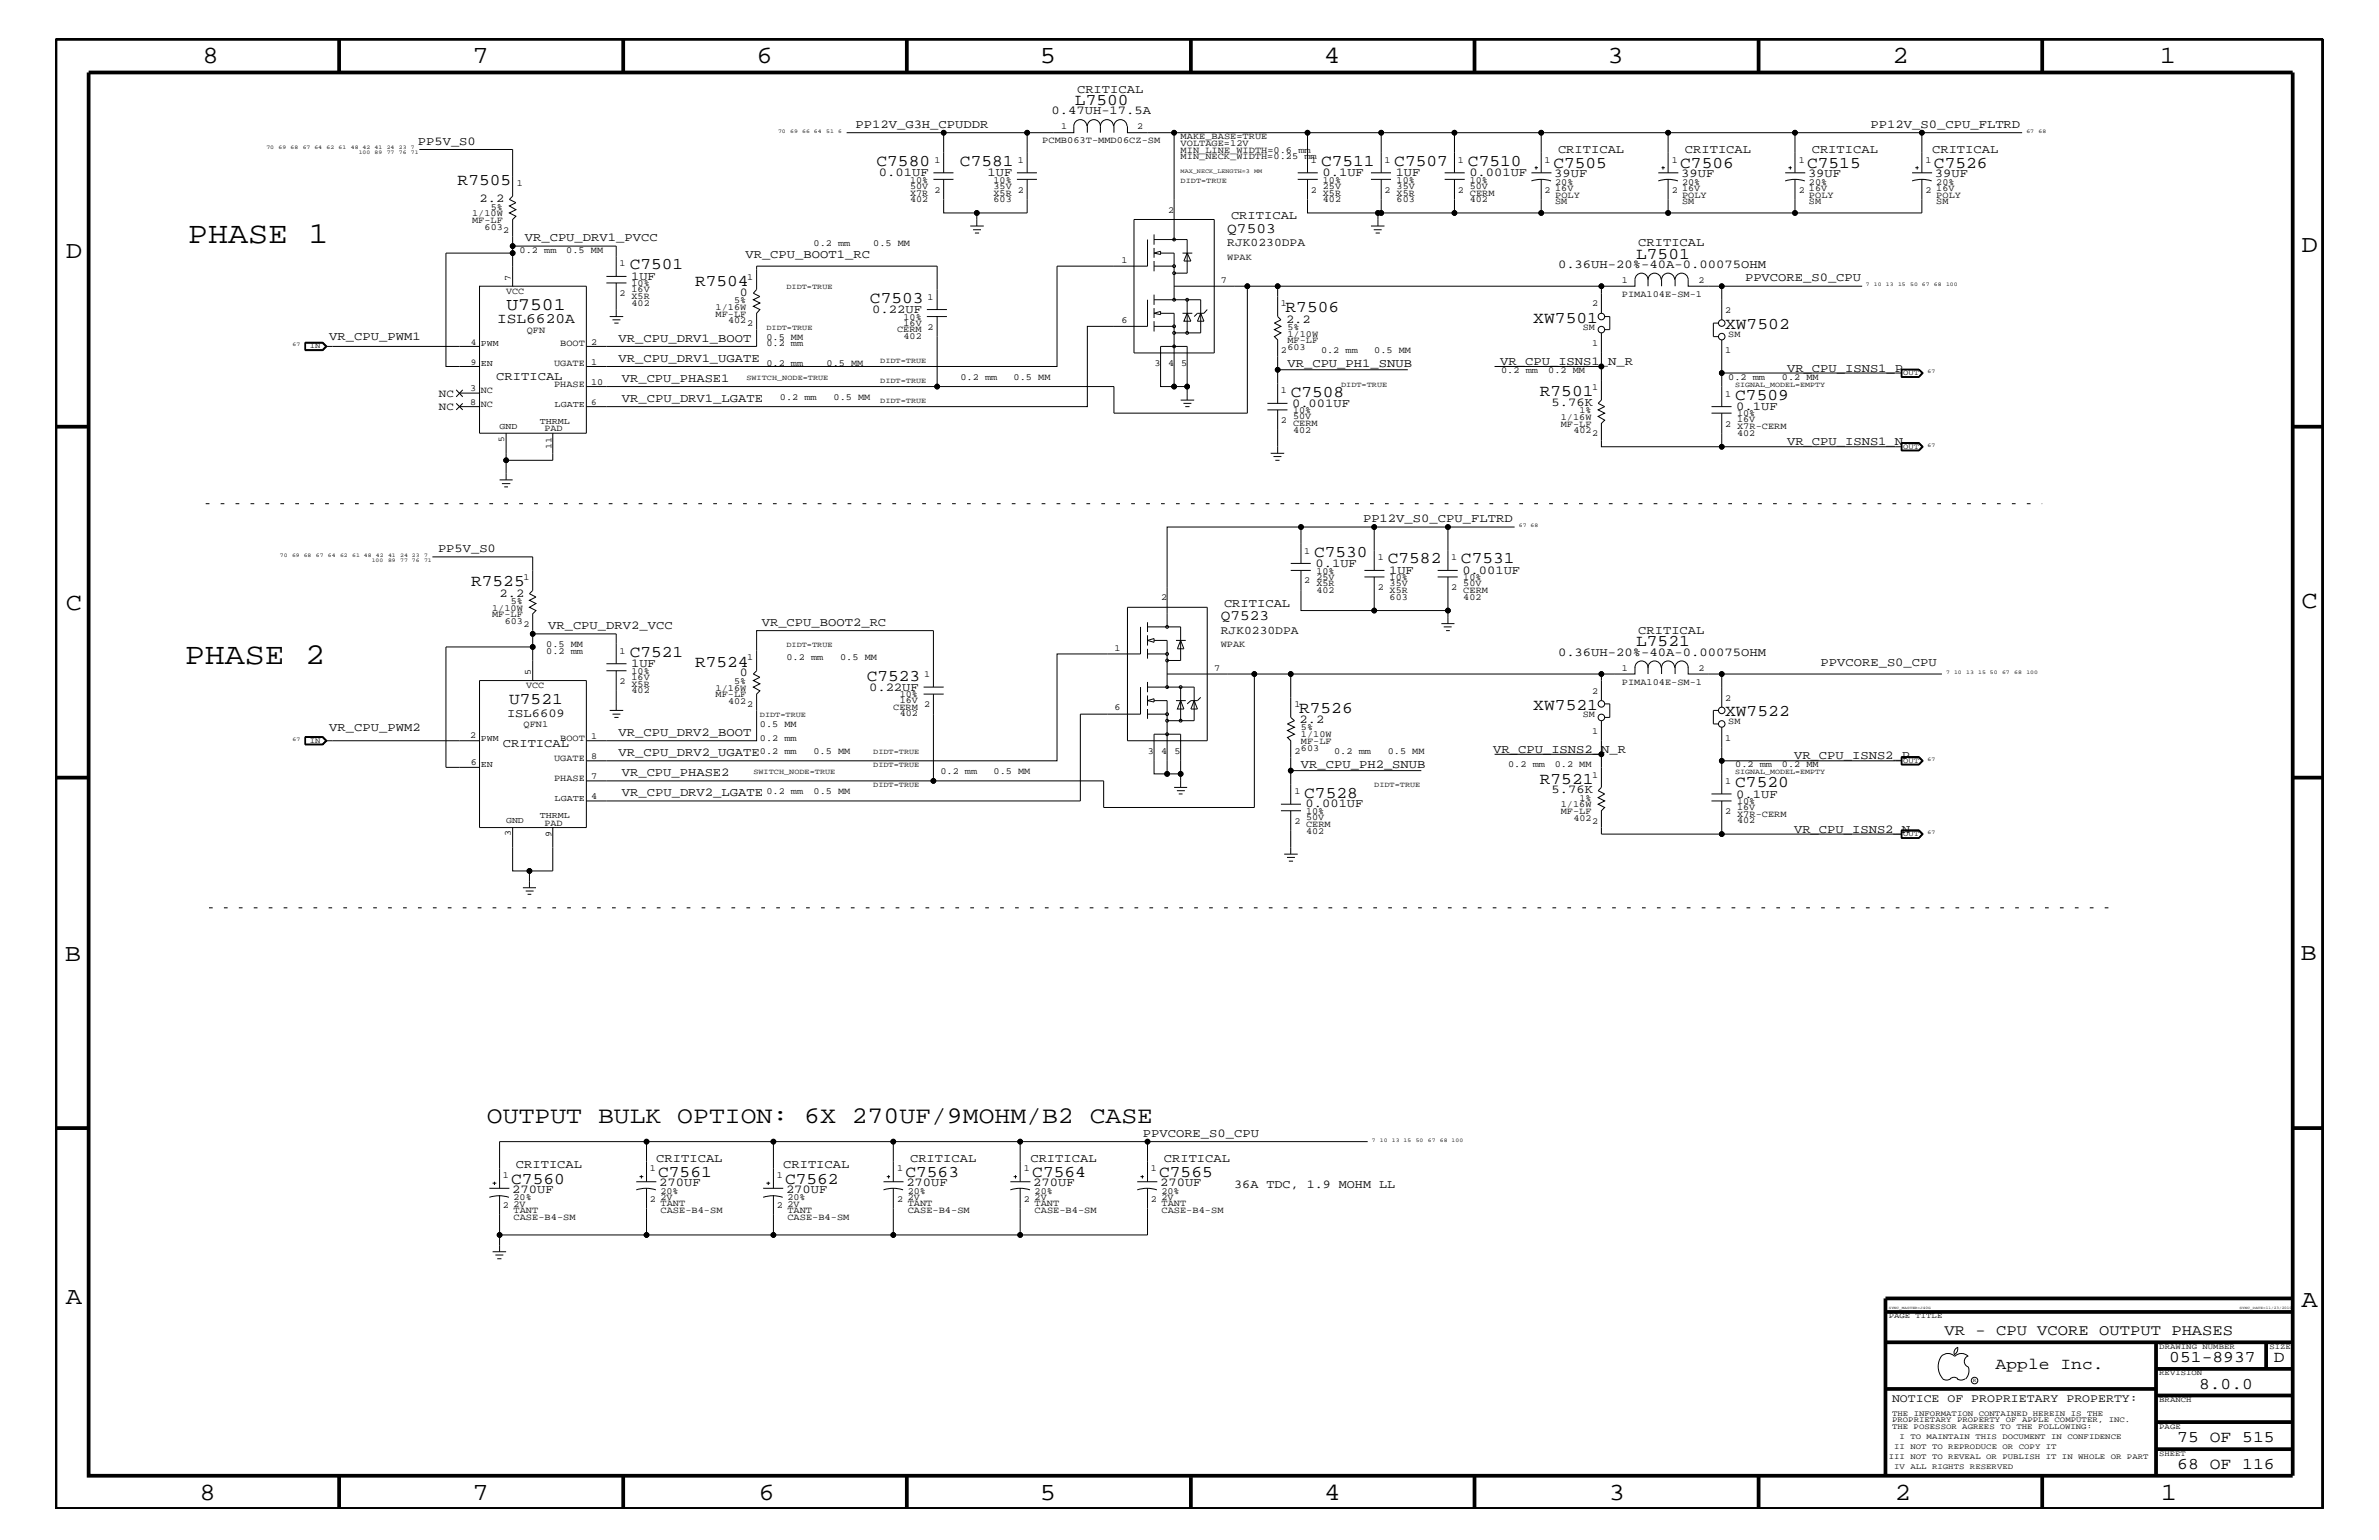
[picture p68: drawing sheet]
<svg xmlns="http://www.w3.org/2000/svg" width="432mm" height="279mm" viewBox="0 0 432 279" stroke-linecap="round" stroke-linejoin="round" font-family="sans-serif">
<defs><g id="words">
<g font-size="5.5">
<text x="34.1" y="44.1">PHASE 1</text>
<text x="33.5" y="120.4">PHASE 2</text>
</g>
<g font-size="4.5">
<text x="36.7" y="11.5">8</text>
<text x="85.8" y="11.5">7</text>
<text x="137.3" y="11.5">6</text>
<text x="188.7" y="11.5">5</text>
<text x="240.3" y="11.5">4</text>
<text x="291.8" y="11.5">3</text>
<text x="343.5" y="11.5">2</text>
<text x="392" y="11.5">1</text>
<text x="11.9" y="46.8">D</text>
<text x="417.7" y="45.7">D</text>
<text x="11.9" y="110.6">C</text>
<text x="417.7" y="110.3">C</text>
<text x="11.8" y="174.3">B</text>
<text x="417.6" y="174.2">B</text>
<text x="11.9" y="236.7">A</text>
<text x="417.7" y="237.1">A</text>
<text x="36.2" y="272.1">8</text>
<text x="85.8" y="272.1">7</text>
<text x="137.7" y="272.1">6</text>
<text x="188.7" y="272.1">5</text>
<text x="240.4" y="272.1">4</text>
<text x="292" y="272.1">3</text>
<text x="343.9" y="272.1">2</text>
<text x="392.2" y="272.1">1</text>
</g>
<text font-size="4.3" x="88.4" y="203.8">OUTPUT BULK OPTION: 6X 270UF/9MOHM/B2 CASE</text>
<text font-size="3.2" x="91.9" y="56.2">U7501</text>
<g font-size="3">
<text x="195.1" y="19.1">L7500</text>
<text x="83.1" y="33.6">R7505</text>
<text x="159.1" y="30.2">C7580</text>
<text x="174.2" y="30.2">C7581</text>
<text x="239.8" y="30.2">C7511</text>
<text x="253.1" y="30.2">C7507</text>
<text x="266.4" y="30.2">C7510</text>
<text x="281.9" y="30.5">C7505</text>
<text x="305" y="30.5">C7506</text>
<text x="328" y="30.5">C7515</text>
<text x="351" y="30.5">C7526</text>
<text x="297" y="47">L7501</text>
<text x="114.3" y="48.9">C7501</text>
<text x="126.2" y="51.8">R7504</text>
<text x="157.9" y="55">C7503</text>
<text x="233.3" y="56.7">R7506</text>
<text x="278.3" y="58.5">XW7501</text>
<text x="313.1" y="59.7">XW7502</text>
<text x="234.3" y="72">C7508</text>
<text x="279.5" y="71.8">R7501</text>
<text x="315" y="72.6">C7509</text>
<text x="238.5" y="101">C7530</text>
<text x="85.5" y="106.4">R7525</text>
<text x="251.9" y="102.2">C7582</text>
<text x="265.2" y="102.2">C7531</text>
<text x="114.3" y="119.2">C7521</text>
<text x="297" y="117.3">L7521</text>
<text x="126.2" y="120.9">R7524</text>
<text x="157.3" y="123.5">C7523</text>
<text x="92.4" y="127.7">U7521</text>
<text x="235.8" y="129.4">R7526</text>
<text x="278.3" y="128.8">XW7521</text>
<text x="313.1" y="130">XW7522</text>
<text x="279.5" y="142.2">R7521</text>
<text x="315" y="142.9">C7520</text>
<text x="236.7" y="144.7">C7528</text>
<text x="92.8" y="214.7">C7560</text>
<text x="119.5" y="213.6">C7561</text>
<text x="142.5" y="214.7">C7562</text>
<text x="164.3" y="213.6">C7563</text>
<text x="187.4" y="213.6">C7564</text>
<text x="210.4" y="213.6">C7565</text>
<text x="362.2" y="248.4">Apple Inc.</text>
<text x="393.7" y="247.1">051-8937</text>
<text x="399.2" y="252">8.0.0</text>
<text x="412.7" y="247.1">D</text>
<text x="395.2" y="261.6">75 OF 515</text>
<text x="395.2" y="266.6">68 OF 116</text>
</g>
<text font-size="2.8" x="352.9" y="242.3">VR - CPU VCORE OUTPUT PHASES</text>
<g font-size="2.6">
<text x="222.8" y="42.3">Q7503</text>
<text x="90.2" y="58.6">ISL6620A</text>
<text x="221.6" y="112.6">Q7523</text>
</g>
<g font-size="2.2">
<text x="195.5" y="16.8">CRITICAL</text>
<text x="155.3" y="23.2">PP12V_G3H_CPUDDR</text>
<text x="190.8" y="20.8">0.47UH-17.5A</text>
<text x="339.5" y="23.2">PP12V_S0_CPU_FLTRD</text>
<text x="75.9" y="26.3">PP5V_S0</text>
<text x="282.8" y="27.7">CRITICAL</text>
<text x="305.8" y="27.7">CRITICAL</text>
<text x="328.8" y="27.7">CRITICAL</text>
<text x="350.7" y="27.7">CRITICAL</text>
<text x="159.5" y="31.9">0.01UF</text>
<text x="179.2" y="31.9">1UF</text>
<text x="240" y="31.9">0.1UF</text>
<text x="253.3" y="31.9">1UF</text>
<text x="266.7" y="31.9">0.001UF</text>
<text x="282.1" y="32.2">39UF</text>
<text x="305.1" y="32.2">39UF</text>
<text x="328.2" y="32.2">39UF</text>
<text x="351.2" y="32.2">39UF</text>
<text x="87" y="36.7">2.2</text>
<text x="223.4" y="39.8">CRITICAL</text>
<text x="95.2" y="43.8">VR_CPU_DRV1_PVCC</text>
<text x="135.3" y="46.8">VR_CPU_BOOT1_RC</text>
<text x="297.3" y="44.6">CRITICAL</text>
<text x="114.6" y="50.7">1UF</text>
<text x="134.3" y="53.6">0</text>
<text x="282.8" y="48.7">0.36UH-20%-40A-0.00075OHM</text>
<text x="316.7" y="50.9">PPVCORE_S0_CPU</text>
<text x="158.3" y="56.8">0.22UF</text>
<text x="233.4" y="58.5">2.2</text>
<text x="59.8" y="61.8">VR_CPU_PWM1</text>
<text x="112.3" y="62">VR_CPU_DRV1_BOOT</text>
<text x="112.3" y="65.6">VR_CPU_DRV1_UGATE</text>
<text x="90.1" y="68.9">CRITICAL</text>
<text x="112.9" y="69.3">VR_CPU_PHASE1</text>
<text x="233.7" y="66.7">VR_CPU_PH1_SNUB</text>
<text x="272.3" y="66.2">VR_CPU_ISNS1_N_R</text>
<text x="324.4" y="67.5">VR_CPU_ISNS1_P</text>
<text x="112.9" y="72.9">VR_CPU_DRV1_LGATE</text>
<text x="234.5" y="73.8">0.001UF</text>
<text x="281.6" y="73.7">5.76K</text>
<text x="315.1" y="74.4">0.1UF</text>
<text x="324.4" y="80.8">VR_CPU_ISNS1_N</text>
<text x="247.4" y="94.8">PP12V_S0_CPU_FLTRD</text>
<text x="79.5" y="100.2">PP5V_S0</text>
<text x="238.8" y="102.9">0.1UF</text>
<text x="252.1" y="104.1">1UF</text>
<text x="265.4" y="104.1">0.001UF</text>
<text x="90.7" y="108.2">2.2</text>
<text x="138.3" y="113.6">VR_CPU_BOOT2_RC</text>
<text x="222.2" y="110.2">CRITICAL</text>
<text x="99.5" y="114.2">VR_CPU_DRV2_VCC</text>
<text x="282.8" y="119">0.36UH-20%-40A-0.00075OHM</text>
<text x="297.3" y="115">CRITICAL</text>
<text x="114.6" y="121">1UF</text>
<text x="134.3" y="122.7">0</text>
<text x="157.7" y="125.3">0.22UF</text>
<text x="330.5" y="120.8">PPVCORE_S0_CPU</text>
<text x="92" y="130.2">ISL6609</text>
<text x="235.9" y="131.3">2.2</text>
<text x="59.8" y="132.7">VR_CPU_PWM2</text>
<text x="91.3" y="135.6">CRITICAL</text>
<text x="112.3" y="133.5">VR_CPU_DRV2_BOOT</text>
<text x="112.3" y="137.2">VR_CPU_DRV2_UGATE</text>
<text x="271" y="136.6">VR_CPU_ISNS2_N_R</text>
<text x="325.6" y="137.8">VR_CPU_ISNS2_P</text>
<text x="112.9" y="140.8">VR_CPU_PHASE2</text>
<text x="236.1" y="139.4">VR_CPU_PH2_SNUB</text>
<text x="281.6" y="144">5.76K</text>
<text x="112.9" y="144.5">VR_CPU_DRV2_LGATE</text>
<text x="237" y="146.5">0.001UF</text>
<text x="315.1" y="144.7">0.1UF</text>
<text x="325.6" y="151.1">VR_CPU_ISNS2_N</text>
<text x="207.4" y="206.3">PPVCORE_S0_CPU</text>
<text x="93.6" y="211.9">CRITICAL</text>
<text x="119.1" y="210.8">CRITICAL</text>
<text x="119.6" y="215.3">270UF</text>
<text x="142.2" y="211.9">CRITICAL</text>
<text x="164.5" y="215.3">270UF</text>
<text x="165.2" y="210.8">CRITICAL</text>
<text x="187" y="210.8">CRITICAL</text>
<text x="187.5" y="215.3">270UF</text>
<text x="210.6" y="215.3">270UF</text>
<text x="211.2" y="210.8">CRITICAL</text>
<text x="224" y="215.6">36A TDC, 1.9 MOHM LL</text>
<text x="93" y="216.4">270UF</text>
<text x="142.7" y="216.4">270UF</text>
</g>
<g font-size="2.1">
<text x="222.8" y="44.6">RJK0230DPA</text>
<text x="221.6" y="115">RJK0230DPA</text>
<text x="343.4" y="254.4">NOTICE OF PROPRIETARY PROPERTY:</text>
</g>
<g font-size="2">
<text x="79.7" y="72">NC</text>
<text x="79.7" y="74.4">NC</text>
</g>
<g font-size="1.7">
<text x="192.6" y="23.5">1</text>
<text x="206.4" y="23.5">2</text>
<text x="169.6" y="29.5">1</text>
<text x="184.7" y="29.5">1</text>
<text x="189.2" y="26">PCMB063T-MMD06CZ-SM</text>
<text x="214.3" y="28.9">MIN_NECK_WIDTH=0.25 mm</text>
<text x="214.3" y="27.7">MIN_LINE_WIDTH=0.6 mm</text>
<text x="214.3" y="25.3">MAKE_BASE=TRUE</text>
<text x="214.3" y="26.5">VOLTAGE=12V</text>
<text x="237.9" y="29.5">1</text>
<text x="251.3" y="29.5">1</text>
<text x="264.6" y="29.5">1</text>
<text x="280.3" y="29.5">1</text>
<text x="303.4" y="29.5">1</text>
<text x="326.5" y="29.5">1</text>
<text x="349.5" y="29.5">1</text>
<text x="93.8" y="33.7">1</text>
<text x="165.2" y="33.1">10%</text>
<text x="165.2" y="35.5">X7R</text>
<text x="165.2" y="34.2">50V</text>
<text x="169.6" y="35">2</text>
<text x="180.3" y="33.1">10%</text>
<text x="180.3" y="35.5">X5R</text>
<text x="180.3" y="34.2">35V</text>
<text x="184.7" y="35">2</text>
<text x="237.9" y="35">2</text>
<text x="240.1" y="33.1">10%</text>
<text x="240.1" y="35.5">X5R</text>
<text x="240.1" y="34.2">25V</text>
<text x="251.3" y="35">2</text>
<text x="253.5" y="33.1">10%</text>
<text x="253.5" y="35.5">X5R</text>
<text x="253.5" y="34.2">35V</text>
<text x="264.6" y="35">2</text>
<text x="266.8" y="33.1">10%</text>
<text x="266.8" y="35.5">CERM</text>
<text x="266.8" y="34.2">50V</text>
<text x="280.3" y="35">2</text>
<text x="282.3" y="34.7">16V</text>
<text x="282.3" y="35.8">POLY</text>
<text x="282.3" y="33.6">20%</text>
<text x="303.4" y="35">2</text>
<text x="305.3" y="35.8">POLY</text>
<text x="305.3" y="34.7">16V</text>
<text x="305.3" y="33.6">20%</text>
<text x="326.5" y="35">2</text>
<text x="328.3" y="34.7">16V</text>
<text x="328.3" y="35.8">POLY</text>
<text x="328.3" y="33.6">20%</text>
<text x="349.5" y="35">2</text>
<text x="351.5" y="35.8">POLY</text>
<text x="351.5" y="33.6">20%</text>
<text x="351.5" y="34.7">16V</text>
<text x="85.7" y="39.2">1/10W</text>
<text x="85.7" y="40.4">MF-LF</text>
<text x="88" y="41.7">603</text>
<text x="89.1" y="38">5%</text>
<text x="165.2" y="36.7">402</text>
<text x="180.3" y="36.7">603</text>
<text x="212" y="38.6">2</text>
<text x="240.1" y="36.7">402</text>
<text x="253.5" y="36.7">603</text>
<text x="266.8" y="36.7">402</text>
<text x="282.3" y="37">SM</text>
<text x="305.3" y="37">SM</text>
<text x="328.3" y="37">SM</text>
<text x="351.5" y="37">SM</text>
<text x="91.4" y="42.3">2</text>
<text x="94.3" y="45.9">0.2 mm</text>
<text x="102.8" y="45.9">0.5 MM</text>
<text x="147.7" y="44.6">0.2 mm</text>
<text x="158.5" y="44.6">0.5 MM</text>
<text x="203.5" y="47.7">1</text>
<text x="222.8" y="47.1">WPAK</text>
<text x="91.9" y="53.4">VCC</text>
<text x="92.7" y="51" transform="rotate(-90 92.7 51)">7</text>
<text x="112.4" y="48.3">1</text>
<text x="112.4" y="53.8">2</text>
<text x="114.6" y="51.9">10%</text>
<text x="114.6" y="53">16V</text>
<text x="135.6" y="50.7">1</text>
<text x="221.6" y="51.3">7</text>
<text x="294.4" y="53.9">PIMA104E-SM-1</text>
<text x="294.4" y="51.3">1</text>
<text x="308.3" y="51.3">2</text>
<text x="114.6" y="54.2">X5R</text>
<text x="114.6" y="55.5">402</text>
<text x="129.9" y="56.2">1/16W</text>
<text x="129.9" y="57.4">MF-LF</text>
<text x="132.2" y="58.6">402</text>
<text x="133.3" y="55">5%</text>
<text x="135.6" y="59.2">2</text>
<text x="164" y="58">10%</text>
<text x="164" y="59.1">16V</text>
<text x="168.3" y="54.4">1</text>
<text x="168.3" y="59.8">2</text>
<text x="203.5" y="58.6">6</text>
<text x="232.5" y="55.6">1</text>
<text x="233.7" y="59.8">5%</text>
<text x="287.3" y="59.8">SM</text>
<text x="289" y="55.6">2</text>
<text x="313.1" y="56.8">2</text>
<text x="95.6" y="60.4">QFN</text>
<text x="101.7" y="62.9">BOOT</text>
<text x="107.3" y="62.5">2</text>
<text x="139.1" y="61.7">0.5 MM</text>
<text x="139.1" y="62.9">0.2 mm</text>
<text x="162.8" y="60.3">CERM</text>
<text x="164" y="61.5">402</text>
<text x="232.5" y="64">2</text>
<text x="233.7" y="61.1">1/10W</text>
<text x="233.7" y="63.4">603</text>
<text x="233.7" y="62.3">MF-LF</text>
<text x="239.8" y="64">0.2 mm</text>
<text x="249.4" y="64">0.5 MM</text>
<text x="289" y="62.9">1</text>
<text x="313.1" y="64">1</text>
<text x="313.7" y="61.1">SM</text>
<text x="85.3" y="71">3</text>
<text x="87.3" y="71.3">NC</text>
<text x="100.6" y="70.1">PHASE</text>
<text x="100.6" y="66.5">UGATE</text>
<text x="107.3" y="66.2">1</text>
<text x="107.3" y="69.8">10</text>
<text x="139.1" y="66.5">0.2 mm</text>
<text x="150" y="66.5">0.5 MM</text>
<text x="174.3" y="68.9">0.2 mm</text>
<text x="184" y="68.9">0.5 MM</text>
<text x="209.6" y="66.5">3</text>
<text x="212" y="66.5">4</text>
<text x="214.4" y="66.5">5</text>
<text x="232.5" y="71.3">1</text>
<text x="272.5" y="67.7">0.2 mm</text>
<text x="281" y="67.7">0.2 MM</text>
<text x="289" y="70.7">1</text>
<text x="313.1" y="72">1</text>
<text x="313.7" y="68.9">0.2 mm</text>
<text x="323.4" y="68.9">0.2 MM</text>
<text x="85.3" y="73.4">8</text>
<text x="87.3" y="73.8">NC</text>
<text x="141.6" y="72.6">0.2 mm</text>
<text x="151.3" y="72.6">0.5 MM</text>
<text x="232.5" y="76.8">2</text>
<text x="234.7" y="75">10%</text>
<text x="234.7" y="77.3">CERM</text>
<text x="234.7" y="76.1">50V</text>
<text x="283.3" y="77.4">MF-LF</text>
<text x="283.3" y="76.2">1/16W</text>
<text x="286.7" y="75">1%</text>
<text x="313.1" y="77.4">2</text>
<text x="315.3" y="75.6">10%</text>
<text x="315.3" y="76.7">16V</text>
<text x="315.3" y="77.9">X7R-CERM</text>
<text x="98.8" y="78.3">PAD</text>
<text x="234.7" y="78.5">402</text>
<text x="285.6" y="78.6">402</text>
<text x="289" y="79.2">2</text>
<text x="315.3" y="79.1">402</text>
<text x="236.7" y="100.4">1</text>
<text x="250.1" y="101.6">1</text>
<text x="263.4" y="101.6">1</text>
<text x="95" y="105.3">1</text>
<text x="236.7" y="105.9">2</text>
<text x="238.9" y="104.1">10%</text>
<text x="238.9" y="106.4">X5R</text>
<text x="238.9" y="105.2">25V</text>
<text x="238.9" y="107.6">402</text>
<text x="250.1" y="107.1">2</text>
<text x="252.2" y="105.3">10%</text>
<text x="252.2" y="107.6">X5R</text>
<text x="252.2" y="106.4">35V</text>
<text x="263.4" y="107.1">2</text>
<text x="265.6" y="105.3">10%</text>
<text x="265.6" y="107.6">CERM</text>
<text x="265.6" y="106.4">50V</text>
<text x="89.3" y="110.8">1/10W</text>
<text x="89.3" y="112">MF-LF</text>
<text x="91.6" y="113.1">603</text>
<text x="92.7" y="109.5">5%</text>
<text x="95" y="113.7">2</text>
<text x="210.7" y="108.9">2</text>
<text x="252.2" y="108.8">603</text>
<text x="265.6" y="108.8">402</text>
<text x="99.1" y="118.6">0.2 mm</text>
<text x="99.1" y="117.4">0.5 MM</text>
<text x="112.4" y="118.6">1</text>
<text x="135.6" y="119.8">1</text>
<text x="142.7" y="119.8">0.2 mm</text>
<text x="152.5" y="119.8">0.5 MM</text>
<text x="202.3" y="118.1">1</text>
<text x="221.6" y="117.4">WPAK</text>
<text x="95.5" y="124.9">VCC</text>
<text x="96.4" y="122.5" transform="rotate(-90 96.4 122.5)">5</text>
<text x="112.4" y="124.1">2</text>
<text x="114.6" y="122.3">10%</text>
<text x="114.6" y="124.6">X5R</text>
<text x="114.6" y="125.8">402</text>
<text x="114.6" y="123.4">16V</text>
<text x="129.9" y="125.3">1/16W</text>
<text x="133.3" y="124.1">5%</text>
<text x="167.7" y="122.9">1</text>
<text x="220.4" y="121.7">7</text>
<text x="289" y="125.9">2</text>
<text x="294.4" y="124.2">PIMA104E-SM-1</text>
<text x="294.4" y="121.7">1</text>
<text x="308.3" y="121.7">2</text>
<text x="95" y="131.9">QFN1</text>
<text x="129.9" y="126.5">MF-LF</text>
<text x="132.2" y="127.7">402</text>
<text x="135.6" y="128.3">2</text>
<text x="137.9" y="131.9">0.5 MM</text>
<text x="162.1" y="128.8">CERM</text>
<text x="163.3" y="126.5">10%</text>
<text x="163.3" y="130">402</text>
<text x="163.3" y="127.6">16V</text>
<text x="167.7" y="128.3">2</text>
<text x="202.3" y="128.9">6</text>
<text x="234.9" y="128.3">1</text>
<text x="287.3" y="130.2">SM</text>
<text x="313.1" y="127.1">2</text>
<text x="313.7" y="131.3">SM</text>
<text x="85.3" y="133.9">2</text>
<text x="101.7" y="134.4">BOOT</text>
<text x="107.3" y="134.1">1</text>
<text x="107.3" y="137.7">8</text>
<text x="137.9" y="136.8">0.2 mm</text>
<text x="137.9" y="134.4">0.2 mm</text>
<text x="147.7" y="136.8">0.5 MM</text>
<text x="208.4" y="136.8">3</text>
<text x="210.7" y="136.8">4</text>
<text x="213.2" y="136.8">5</text>
<text x="234.9" y="136.8">2</text>
<text x="236.1" y="133.8">1/10W</text>
<text x="236.1" y="132.5">5%</text>
<text x="236.1" y="136.2">603</text>
<text x="236.1" y="135">MF-LF</text>
<text x="242.1" y="136.8">0.2 mm</text>
<text x="251.9" y="136.8">0.5 MM</text>
<text x="289" y="133.2">1</text>
<text x="313.1" y="134.4">1</text>
<text x="85.4" y="138.9">6</text>
<text x="100.6" y="138">UGATE</text>
<text x="100.6" y="141.7">PHASE</text>
<text x="107.3" y="141.3">7</text>
<text x="170.7" y="140.4">0.2 mm</text>
<text x="180.3" y="140.4">0.5 MM</text>
<text x="273.7" y="139.2">0.2 mm</text>
<text x="282.2" y="139.2">0.2 MM</text>
<text x="289" y="141.1">1</text>
<text x="313.1" y="142.3">1</text>
<text x="315" y="139.2">0.2 mm</text>
<text x="323.4" y="139.2">0.2 MM</text>
<text x="98.8" y="149.8">PAD</text>
<text x="107.3" y="144.9">4</text>
<text x="139.1" y="144">0.2 mm</text>
<text x="147.7" y="144">0.5 MM</text>
<text x="234.9" y="144">1</text>
<text x="234.9" y="149.5">2</text>
<text x="237.1" y="147.7">10%</text>
<text x="237.1" y="148.8">50V</text>
<text x="283.3" y="147.7">MF-LF</text>
<text x="283.3" y="146.5">1/16W</text>
<text x="285.6" y="149">402</text>
<text x="286.7" y="145.3">1%</text>
<text x="289" y="149.5">2</text>
<text x="313.1" y="147.7">2</text>
<text x="315.3" y="145.9">10%</text>
<text x="315.3" y="149.4">402</text>
<text x="315.3" y="147">16V</text>
<text x="315.3" y="148.2">X7R-CERM</text>
<text x="92.7" y="151.8" transform="rotate(-90 92.7 151.8)">3</text>
<text x="100.1" y="151.8" transform="rotate(-90 100.1 151.8)">9</text>
<text x="237.1" y="151.2">402</text>
<text x="237.1" y="150.1">CERM</text>
<text x="91.3" y="213.8">1</text>
<text x="117.9" y="212.5">1</text>
<text x="141" y="213.8">1</text>
<text x="162.8" y="212.5">1</text>
<text x="185.8" y="212.5">1</text>
<text x="208.9" y="212.5">1</text>
<text x="91.3" y="219.2">2</text>
<text x="93.2" y="219">2V</text>
<text x="93.2" y="217.8">20%</text>
<text x="93.2" y="221.3">CASE-B4-SM</text>
<text x="93.2" y="220.1">TANT</text>
<text x="117.9" y="218">2</text>
<text x="119.9" y="217.8">2V</text>
<text x="119.9" y="216.6">20%</text>
<text x="119.9" y="220.1">CASE-B4-SM</text>
<text x="119.9" y="218.9">TANT</text>
<text x="141" y="219.2">2</text>
<text x="142.9" y="219">2V</text>
<text x="142.9" y="217.8">20%</text>
<text x="142.9" y="221.3">CASE-B4-SM</text>
<text x="142.9" y="220.1">TANT</text>
<text x="162.8" y="218">2</text>
<text x="164.8" y="217.8">2V</text>
<text x="164.8" y="216.6">20%</text>
<text x="164.8" y="220.1">CASE-B4-SM</text>
<text x="164.8" y="218.9">TANT</text>
<text x="185.8" y="218">2</text>
<text x="187.8" y="217.8">2V</text>
<text x="187.8" y="216.6">20%</text>
<text x="187.8" y="220.1">CASE-B4-SM</text>
<text x="187.8" y="218.9">TANT</text>
<text x="208.9" y="218">2</text>
<text x="210.8" y="217.8">2V</text>
<text x="210.8" y="216.6">20%</text>
<text x="210.8" y="220.1">CASE-B4-SM</text>
<text x="210.8" y="218.9">TANT</text>
</g>
<g font-size="1.6">
<text x="85.4" y="62.5">4</text>
<text x="87.3" y="62.9">PWM</text>
<text x="85.4" y="66.2">9</text>
<text x="87.3" y="66.5">EN</text>
<text x="90.7" y="77.8">GND</text>
<text x="98" y="76.9">THRML</text>
<text x="100.7" y="73.8">LGATE</text>
<text x="107.3" y="73.4">6</text>
<text x="91.5" y="80.1" transform="rotate(-90 91.5 80.1)">5</text>
<text x="100.1" y="81.4" transform="rotate(-90 100.1 81.4)">11</text>
<text x="87.3" y="134.4">PWM</text>
<text x="87.3" y="139.2">EN</text>
<text x="91.9" y="149.3">GND</text>
<text x="98" y="148.4">THRML</text>
<text x="100.7" y="145.3">LGATE</text>
</g>
<g font-size="1.4">
<text x="214.3" y="33.1">DIDT=TRUE</text>
<text x="142.7" y="52.5">DIDT=TRUE</text>
<text x="139.1" y="59.8">DIDT=TRUE</text>
<text x="56.2" y="63.2">IN</text>
<text x="159.8" y="65.9">DIDT=TRUE</text>
<text x="135.5" y="68.9">SWITCH_NODE=TRUE</text>
<text x="159.8" y="69.5">DIDT=TRUE</text>
<text x="243.4" y="70.1">DIDT=TRUE</text>
<text x="315" y="70.1">SIGNAL_MODEL=EMPTY</text>
<text x="345.4" y="68.1">OUT</text>
<text x="159.8" y="73.2">DIDT=TRUE</text>
<text x="345.4" y="81.4">OUT</text>
<text x="142.7" y="117.4">DIDT=TRUE</text>
<text x="137.9" y="130.2">DIDT=TRUE</text>
<text x="56.2" y="134.7">IN</text>
<text x="158.5" y="136.8">DIDT=TRUE</text>
<text x="136.7" y="140.4">SWITCH_NODE=TRUE</text>
<text x="158.5" y="139.2">DIDT=TRUE</text>
<text x="158.5" y="142.9">DIDT=TRUE</text>
<text x="249.4" y="142.9">DIDT=TRUE</text>
<text x="315" y="140.4">SIGNAL_MODEL=EMPTY</text>
<text x="345.4" y="138.4">OUT</text>
<text x="345.4" y="151.8">OUT</text>
<text x="342.8" y="239.2">PAGE TITLE</text>
<text x="391.9" y="244.7">DRAWING NUMBER</text>
<text x="411.9" y="244.7">SIZE</text>
<text x="391.9" y="249.5">REVISION</text>
<text x="343.4" y="256.8">THE INFORMATION CONTAINED HEREIN IS THE</text>
<text x="391.9" y="254.4">BRANCH</text>
<text x="343.4" y="259.3">THE POSESSOR AGREES TO THE FOLLOWING:</text>
<text x="343.4" y="258">PROPRIETARY PROPERTY OF APPLE COMPUTER, INC.</text>
<text x="343.8" y="262.9">II NOT TO REPRODUCE OR COPY IT</text>
<text x="344.8" y="261.1">I TO MAINTAIN THIS DOCUMENT IN CONFIDENCE</text>
<text x="391.9" y="259.3">PAGE</text>
<text x="342.8" y="264.7">III NOT TO REVEAL OR PUBLISH IT IN WHOLE OR PART</text>
<text x="343.8" y="266.6">IV ALL RIGHTS RESERVED</text>
<text x="391.9" y="264.1">SHEET</text>
</g>
<text font-size="1.1" x="214.3" y="31.4">MAX_NECK_LENGTH=3 MM</text>
<g font-size="1">
<text x="48.3" y="27.1">70</text>
<text x="50.5" y="27.1">69</text>
<text x="52.7" y="27.1">68</text>
<text x="54.9" y="27.1">67 64</text>
<text x="59.3" y="27.1">62</text>
<text x="61.5" y="27.1">61</text>
<text x="63.7" y="27.1">48 42</text>
<text x="65.1" y="28">100</text>
<text x="68" y="28">89</text>
<text x="68" y="27.1">41</text>
<text x="70.2" y="28">77</text>
<text x="70.2" y="27.1">24</text>
<text x="72.4" y="28">76</text>
<text x="72.4" y="27.1">23</text>
<text x="74.6" y="28">71</text>
<text x="74.6" y="27.1">7</text>
<text x="141.2" y="24.1">70</text>
<text x="143.4" y="24.1">69</text>
<text x="145.6" y="24.1">66 64</text>
<text x="149.9" y="24.1">51</text>
<text x="152.1" y="24.1">6</text>
<text x="367.8" y="24.1">67</text>
<text x="370" y="24.1">68</text>
<text x="338.7" y="51.9">7</text>
<text x="340.1" y="51.9">10</text>
<text x="342.3" y="51.9">13</text>
<text x="344.5" y="51.9">15</text>
<text x="346.7" y="51.9">50 67</text>
<text x="351" y="51.9">68</text>
<text x="353.2" y="51.9">100</text>
<text x="53.1" y="62.9">67</text>
<text x="349.8" y="67.7">67</text>
<text x="349.8" y="81.1">67</text>
<text x="275.7" y="95.6">67 68</text>
<text x="50.8" y="101">70</text>
<text x="53" y="101">69 68</text>
<text x="57.3" y="101">67</text>
<text x="59.5" y="101">64</text>
<text x="61.7" y="101">62</text>
<text x="63.9" y="101">61 48</text>
<text x="67.5" y="101.9">100</text>
<text x="68.2" y="101">42</text>
<text x="70.4" y="101.9">89</text>
<text x="70.4" y="101">41</text>
<text x="72.6" y="101.9">77 76</text>
<text x="72.6" y="101">24 23</text>
<text x="77" y="101.9">71</text>
<text x="77" y="101">7</text>
<text x="353.2" y="122.3">7</text>
<text x="354.7" y="122.3">10</text>
<text x="356.9" y="122.3">13</text>
<text x="359.1" y="122.3">15 50</text>
<text x="363.4" y="122.3">67</text>
<text x="365.6" y="122.3">68</text>
<text x="367.8" y="122.3">100</text>
<text x="53.1" y="134.4">67</text>
<text x="349.8" y="138">67</text>
<text x="349.8" y="151.3">67</text>
<text x="249" y="207.1">7</text>
<text x="250.4" y="207.1">10</text>
<text x="252.6" y="207.1">13 15</text>
<text x="257" y="207.1">50</text>
<text x="259.2" y="207.1">67</text>
<text x="261.4" y="207.1">68 100</text>
<text x="358.1" y="250.7">R</text>
</g>
<g font-size=".7">
<text x="342.8" y="237.4">SYNC_MASTER=J40G</text>
<text x="406.5" y="237.4">SYNC_DATE=11/23/2010</text>
</g>
</g></defs>
<g fill="none" stroke="#000" stroke-width=".18">
<path d="M76.1 27.1h16.9v8.5l-.5 .6 1.1 .6-1.1 .6 1.1 .6-1.1 .6 1.1 .6-.6 .6v12.1M153.7 24.1h32.7M169.4 32.5h3.7M169.4 31.4h3.7M171.3 32.5v6.1h15.1v-6.1M171.3 24.1v7.3M177.3 38.6v2.4M184.6 32.5h3.6M184.6 31.4h3.6M197.3 22.9a1.19 1.19 0 0 0-1.2-1.2 1.19 1.19 0 0 0-1.2 1.2v1.2h-8.5v7.3M199.7 22.9a1.19 1.19 0 0 1 1.2-1.2 1.19 1.19 0 0 1 1.2 1.2M199.7 22.9a1.19 1.19 0 0 0-1.2-1.2 1.19 1.19 0 0 0-1.1 1.2v1.2"/>
<path d="M199.7 22.9v1.2M204.6 22.9a1.19 1.19 0 0 0-1.2-1.2 1.19 1.19 0 0 0-1.2 1.2v1.2M204.6 22.9v1.2h8.5v19.4M205.8 39.8h14.6v24.2h-14.6zM213.1 24.1h24.2M235.5 32.5h3.7M235.5 31.4h3.7M237.3 32.5v6.1h13.4M248.8 32.5h3.7M248.8 31.4h3.7M250.1 38.6v2.4M250.7 32.5v6.1h13.3"/>
<path d="M250.7 31.4v-7.3h13.3v7.3M250.7 24.1h-13.4v7.3M262.2 32.5h3.7M262.2 31.4h3.7M264 32.5v6.1M264 24.1h38.8M264 38.6h38.8M278 32.8a5.7 5.7 0 0 1 3.5 0M278 31.4h3.6M278.6 30.4h.5M278.8 30.2v.6M279.7 24.1v7.3"/>
<path d="M279.7 32.5v6.1M301 32.8a5.7 5.7 0 0 1 3.5 0M301 31.4h3.6M301.6 30.4h.6M301.8 30.2v.6M302.8 32.5v6.1h23M324 32.8a5.7 5.7 0 0 1 3.6 0M324 31.4h3.7M324.6 30.4h.6M325 30.2v.6M325.8 32.5v6.1h23v-6.1M325.8 24.1h-23v7.3"/>
<path d="M347 32.8a5.7 5.7 0 0 1 3.6 0M347 31.4h3.7M347.6 30.4h.6M348 30.2v.6M348.8 24.1h-23v7.3M367 24.1h-18.2v7.3M87 51.9h19.4v26.7h-19.4zM93 45.9h-12.1v20.6h6.1M93 44.6h18.8v5.6M110.1 51.3h3.6M110.1 50.2h3.6M110.7 57.4h2.4"/>
<path d="M111.2 58h1.4M111.5 58.6h.8M111.8 51.3v6.1M168.2 57.4h3.7M168.2 56.2h3.7M170.1 56.2v-7.9h-32.8v4.2l-.6 .7 1.2 .6-1.2 .6 1.2 .6-1.2 .6 1.2 .6-.6 .6v6.1h-30.9M176.1 41h2.5M176.6 41.7h1.5M177 42.3h.7M208.3 43.5v4.8h-16.4v18.2h-85.5M208.3 54.4v4.8h-10.9v14.6h-91M209.5 43.5h6v6.1h-2.4"/>
<path d="M209.5 48.3h3.6M209.5 42.5v1.9M209.5 45v1.8M209.5 47.4v1.8M209.5 53.5v1.8M209.5 55.9v1.8M209.5 58.3v1.8M209.5 45.9l1.2-.3v.6zM209.5 56.8l1.2-.3v.6zM209.5 54.4h8.4v6h-4.8M209.5 59.2h3.6M210.7 56.8h2.4v13.3h-2.4v-7.2h4.8v9.7"/>
<path d="M210.7 45.9h2.4v8.5M213.1 51.9h77.6M214.6 56.8h1.8M214.6 45.9h1.8M215.5 56.8l.7 1.5h-1.3zM215.5 54.4v6M215.5 45.9l.7 1.5h-1.3zM217.9 56.8l.6 1.5h-1.2zM219.1 56.2l-.6 .6h-1.2l-.6 .6M226.4 51.9v23.1h-24.2v-4.9h-32.1v-12.7M231.9 51.9v5.5l.6 .6-1.2 .6 1.2 .6-1.2 .6 1.2 .6-1.2 .7 .6 .6v11.5M248.8 41h2.5"/>
<path d="M249.3 41.7h1.5M249.7 42.3h.7M291.3 57.4h.9v2.4h-.9M299.1 50.7a1.19 1.19 0 0 0-1.2-1.1 1.19 1.19 0 0 0-1.1 1.1v1.2h-6.1v4.9M299.1 50.7a1.19 1.19 0 0 1 1.2-1.1 1.19 1.19 0 0 1 1.2 1.1M299.1 50.7v1.2M304 50.7a1.19 1.19 0 0 0-1.2-1.1 1.19 1.19 0 0 0-1.2 1.1v1.2M304 51.9v-1.2a1.19 1.19 0 0 1 1.2-1.1 1.19 1.19 0 0 1 1.2 1.1v1.2h6.1v6.1M311.9 58.6h-.9v2.5h.9M312.5 51.9h25.5M55.4 62.1h3.2l.8 .8-.8 .7h-3.2zM55.4 63.5h3.2"/>
<path d="M55.4 62.2h3.2M55.5 62.2v1.3M55.5 62.3h3l.6 .6M58.6 62.2l.6 .7-.6 .6M58.6 62.2l.7 .7-.7 .6M59.1 62.9h27.9M59.1 62.9l-.6 .5h-3M82.8 70.7l1.2 1.3M82.8 73.2l1.2 1.2M83.4 73.8h3.6M83.4 71.3h3.6M84 70.7l-1.2 1.3"/>
<path d="M84 73.2l-1.2 1.2M91.9 78.6v8.5M100.3 78.6v4.9h-8.4M106.4 70.1h63.7M213.1 70.1h2.4M214.3 72.6h2.4M214.8 73.2h1.4M215.1 73.8h.8M230 74.4h3.7M230 73.2h3.7M231.9 67.1h23.6M231.9 74.4v7.8"/>
<path d="M290.7 66.5v6.1l-.6 .6 1.2 .6-1.2 .6 1.2 .6-1.2 .6 1.2 .6-.6 .6v4.3h54.5M290.7 60.4v6.1h-19.4M310.6 75h3.7M310.6 73.8h3.7M312.5 61.7v6h32.7M312.5 67.7v6.1M312.5 75v6.1M345.2 67.1h3.1l.6 .6-.6 .7h-3.1zM348.2 67.1l.6 .6-.6 .7M348.3 67h-3.2v1.4h3.2M348.3 67l.8 .7-.8 .7M348.3 67l.7 .7-.7 .7"/>
<path d="M90.7 87.1h2.3M91.1 87.7h1.5M91.5 88.3h.7M230.6 82.2h2.5M231.1 82.8h1.5M231.5 83.5h.7M236.1 95.6h-24.3v18.1M249.4 95.6h-13.3v6.6M262.8 95.6h-13.4v7.9M274.9 95.6h-12.1v7.9M345.1 80.3h3.2l.8 .8-.8 .7h-3.2zM345.1 81.7h3.2"/>
<path d="M345.1 80.4h3.2M345.2 80.4v1.3M345.2 80.5h3l.6 .6-.6 .5h-3M348.3 80.4l.7 .7-.7 .6M348.3 80.4l.6 .7-.6 .6M78.5 101h18.2v6.1l-.6 .6 1.2 .6-1.2 .6 1.2 .6-1.2 .7 1.2 .6-.6 .6v12.1M96.7 115h15.1v5.4M96.7 117.4h-15.8v21.8h6.1M204.6 110.2h14.5v24.2h-14.5zM207 113.7v4.9h-15.1v19.4h-85.5M208.3 116.2l1.2-.3v.6zM208.3 112.9v1.8"/>
<path d="M208.3 115.3v1.8M208.3 117.7v1.8M208.3 113.7h6v6.1h-2.5M208.3 118.6h3.5M209.5 116.2h2.3v8.5h.4M213.4 116.2h1.8M214.3 116.2l.6 1.5h-1.2zM234.3 103.5h3.6M234.3 102.2h3.6M236.1 103.5v7.3h13.3v-6.1M247.7 104.7h3.6M247.7 103.5h3.6"/>
<path d="M249.4 110.8h13.4M260.9 104.7h3.7M260.9 103.5h3.7M261.6 113.1h2.4M262 113.7h1.5M262.5 114.4h.6M262.8 104.7v8.4M55.4 133.6h3.2l.8 .8-.8 .8h-3.2zM55.4 135.1h3.2M55.4 133.7h3.2M55.5 133.7v1.4M55.5 133.8h3l.6 .6"/>
<path d="M58.6 133.7l.6 .7-.6 .7M58.6 133.7l.7 .7-.7 .7M59.1 134.4h27.9M59.1 134.4l-.6 .6h-3M87 123.5h19.4v26.6h-19.4zM110.1 121.7h3.6M110.1 120.4h3.6M110.7 128.9h2.4M111.2 129.6h1.4M111.5 130.2h.8M111.8 121.7v7.2M167.6 124.7h3.7"/>
<path d="M167.6 125.9h3.7M169.4 124.7v-10.3h-32.1v7.3l-.6 .6 1.2 .6-1.2 .6 1.2 .6-1.2 .6 1.2 .6-.6 .6v8.5h-30.9M169.4 125.9v15.8h-63M207 124.7v4.9h-10.9v15.7h-89.7M208.3 127.1l1.2-.3v.6zM208.3 123.7v1.9M208.3 126.2v1.8M208.3 128.6v1.8M208.3 124.7h8.4v6.1h-4.9M208.3 129.6h3.5M209.5 127.1h2.3v13.3h-2.3v-7.2h4.8v7.2M211.8 122.3h78.9"/>
<path d="M213.4 127.1h1.8M214.3 127.1l.6 1.5h-1.2zM214.3 124.7v6.1M216.7 127.1l.6 1.5h-1.1zM217.9 126.5l-.6 .6h-1.1l-.7 .6M227.7 122.3v24.2h-27.4v-4.8h-30.9M234.3 122.3v7.9l.7 .6-1.3 .5 1.3 .6-1.3 .6 1.3 .7-1.3 .6 .6 .6v11.5M234.3 139.8h23.7M290.7 136.8v6.1l-.6 .6 1.2 .5-1.2 .7 1.2 .6-1.2 .6 1.2 .6-.6 .6v4.2h21.8M290.7 130.8v6h-19.4M291.3 127.7h.9v2.5h-.9M296.8 121v1.3h-6.1v4.8"/>
<path d="M296.8 121.1a1.19 1.19 0 0 1 1.1-1.2 1.19 1.19 0 0 1 1.2 1.2 1.19 1.19 0 0 1 1.2-1.2 1.19 1.19 0 0 1 1.2 1.2M299.1 121v1.3M301.6 121.1a1.19 1.19 0 0 1 1.2-1.2 1.19 1.19 0 0 1 1.2 1.2M301.6 121v1.3M304 121.1a1.19 1.19 0 0 1 1.2-1.2 1.19 1.19 0 0 1 1.2 1.2M304 121v1.3M306.4 121v1.3h6.1v6M311.9 128.9h-.9v2.4h.9M312.5 131.9v6.1h32.7M312.5 138v6M312.5 122.3h40M345.1 137.3h3.2l.8 .7-.8 .8h-3.2z"/>
<path d="M345.1 138.7h3.2M345.1 137.4h3.2M345.2 137.4v1.3M345.2 137.4h3l.6 .6-.6 .6h-3M348.3 137.4l.7 .6-.7 .7M348.3 137.4l.6 .6-.6 .7M93 150.1v7.9h7.3v-7.9M96.1 158v3.1M211.8 140.4h2.5v2.5M213.1 142.9h2.4M213.6 143.5h1.5M214 144h.6"/>
<path d="M232.5 147.1h3.6M232.5 145.9h3.6M233.1 155h2.4M233.6 155.6h1.4M233.9 156.2h.8M234.3 147.1v7.9M310.6 145.3h3.7M310.6 144h3.7M312.5 145.3v6h32.7M345.1 150.6h3.2l.8 .7-.8 .8h-3.2zM345.1 150.7h3.2l.7 .6-.7 .8M345.2 150.7h3.1l.6 .6-.6 .7h-3.1z"/>
<path d="M348.2 150.7l.6 .6-.6 .7M94.9 161.1h2.4M95.4 161.7h1.5M95.8 162.2h.6M88.8 217.2a5.8 5.8 0 0 1 3.6 0M88.8 215.6h3.7M89.4 214.7h.7M89.7 214.4v.6M90.7 216.9v7.2h26.6M115.5 215.9a5.7 5.7 0 0 1 3.5 0M115.5 214.4h3.6M116.1 213.5h.7"/>
<path d="M116.4 213.2v.6M117.3 215.6v8.5h23.1M117.3 207.1h-26.6v8.5M138.5 217.2a5.8 5.8 0 0 1 3.6 0M138.5 215.6h3.7M139.1 214.7h.7M139.4 214.4v.6M140.4 207.1h-23.1v7.3M140.4 216.9v7.2h21.7M160.4 215.9a5.7 5.7 0 0 1 3.5 0M160.4 214.4h3.6M161 213.5h.5"/>
<path d="M161.3 213.2v.6M162.1 207.1h-21.7v8.5M162.1 215.6v8.5h23.1M183.4 215.9a5.7 5.7 0 0 1 3.5 0M183.4 214.4h3.6M184 213.5h.6M184.3 213.2v.6M185.2 207.1h-23.1v7.3M185.2 215.6v8.5M206.4 215.9a5.7 5.7 0 0 1 3.6 0M206.4 214.4h3.7M207 213.5h.6"/>
<path d="M207.3 213.2v.6M208.3 207.1h-23.1v7.3M208.3 215.6v8.5h-23.1M248.2 207.1h-39.9v7.3M89.4 227.1h2.5M89.9 227.7h1.5M90.3 228.4h.7M90.7 224.1v3M352.3 246.1a1.69 1.69 0 0 1 2.5 0 1.72 1.72 0 0 1 2.4 0M352.4 246a3.2 3.2 0 0 0 .4 4.3l.8 .1 .4-.2M354 250.2l.7-.3 .7 .3M355.2 250.2l.7 .2 .7-.2"/>
<path d="M355.3 244.4v.3a1.18 1.18 0 0 1-.6 1.1M355.4 244.4a.99 .99 0 0 0-.6 1.4M357.2 246a1.04 1.04 0 0 0-.7 1 1.04 1.04 0 0 0 .7 1M357.3 248l.1 .7a2.11 2.11 0 0 1-.6 1.5"/>
<circle cx="171.3" cy="24.1" r=".42"/>
<circle cx="177.3" cy="38.6" r=".42"/>
<circle cx="186.4" cy="24.1" r=".42"/>
<circle cx="213.1" cy="24.1" r=".42"/>
<circle cx="237.3" cy="24.1" r=".42"/>
<circle cx="250.1" cy="38.6" r=".42"/>
<circle cx="250.7" cy="38.6" r=".42"/>
<circle cx="250.7" cy="24.1" r=".42"/>
<circle cx="264" cy="38.6" r=".42"/>
<circle cx="264" cy="24.1" r=".42"/>
<circle cx="279.7" cy="38.6" r=".42"/>
<circle cx="279.7" cy="24.1" r=".42"/>
<circle cx="302.8" cy="38.6" r=".42"/>
<circle cx="302.8" cy="24.1" r=".42"/>
<circle cx="325.8" cy="38.6" r=".42"/>
<circle cx="325.8" cy="24.1" r=".42"/>
<circle cx="348.8" cy="24.1" r=".42"/>
<circle cx="93" cy="45.9" r=".42"/>
<circle cx="93" cy="44.6" r=".42"/>
<circle cx="213.1" cy="43.5" r=".25"/>
<circle cx="213.1" cy="54.4" r=".25"/>
<circle cx="213.1" cy="49.6" r=".25"/>
<circle cx="213.1" cy="48.3" r=".25"/>
<circle cx="213.1" cy="59.2" r=".25"/>
<circle cx="215.5" cy="54.4" r=".25"/>
<circle cx="226.4" cy="51.9" r=".42"/>
<circle cx="231.9" cy="51.9" r=".42"/>
<circle cx="290.7" cy="51.9" r=".42"/>
<circle cx="290.7" cy="59.8" r=".59"/>
<circle cx="290.7" cy="57.4" r=".59"/>
<circle cx="312.5" cy="51.9" r=".42"/>
<circle cx="312.5" cy="58.6" r=".59"/>
<circle cx="170.1" cy="70.1" r=".42"/>
<circle cx="213.1" cy="70.1" r=".42"/>
<circle cx="213.1" cy="60.4" r=".25"/>
<circle cx="213.1" cy="62.9" r=".25"/>
<circle cx="215.5" cy="70.1" r=".42"/>
<circle cx="215.5" cy="60.4" r=".25"/>
<circle cx="231.9" cy="67.1" r=".42"/>
<circle cx="290.7" cy="66.5" r=".42"/>
<circle cx="312.5" cy="67.7" r=".42"/>
<circle cx="312.5" cy="61.1" r=".59"/>
<circle cx="91.9" cy="83.5" r=".42"/>
<circle cx="236.1" cy="95.6" r=".42"/>
<circle cx="249.4" cy="95.6" r=".42"/>
<circle cx="262.8" cy="95.6" r=".42"/>
<circle cx="312.5" cy="81.1" r=".42"/>
<circle cx="96.7" cy="117.4" r=".42"/>
<circle cx="96.7" cy="115" r=".42"/>
<circle cx="211.8" cy="113.7" r=".25"/>
<circle cx="211.8" cy="118.6" r=".25"/>
<circle cx="211.8" cy="119.8" r=".25"/>
<circle cx="249.4" cy="110.8" r=".42"/>
<circle cx="262.8" cy="110.8" r=".42"/>
<circle cx="211.8" cy="133.2" r=".25"/>
<circle cx="211.8" cy="124.7" r=".25"/>
<circle cx="211.8" cy="129.6" r=".25"/>
<circle cx="211.8" cy="130.8" r=".25"/>
<circle cx="214.3" cy="124.7" r=".25"/>
<circle cx="214.3" cy="130.8" r=".25"/>
<circle cx="227.7" cy="122.3" r=".42"/>
<circle cx="234.3" cy="139.8" r=".42"/>
<circle cx="234.3" cy="122.3" r=".42"/>
<circle cx="290.7" cy="136.8" r=".42"/>
<circle cx="290.7" cy="122.3" r=".42"/>
<circle cx="290.7" cy="130.2" r=".59"/>
<circle cx="290.7" cy="127.7" r=".59"/>
<circle cx="312.5" cy="138" r=".42"/>
<circle cx="312.5" cy="122.3" r=".42"/>
<circle cx="312.5" cy="131.3" r=".59"/>
<circle cx="312.5" cy="128.9" r=".59"/>
<circle cx="96.1" cy="158" r=".42"/>
<circle cx="169.4" cy="141.7" r=".42"/>
<circle cx="211.8" cy="140.4" r=".42"/>
<circle cx="214.3" cy="140.4" r=".42"/>
<circle cx="312.5" cy="151.3" r=".42"/>
<circle cx="117.3" cy="207.1" r=".42"/>
<circle cx="140.4" cy="207.1" r=".42"/>
<circle cx="162.1" cy="207.1" r=".42"/>
<circle cx="185.2" cy="207.1" r=".42"/>
<circle cx="208.3" cy="207.1" r=".42"/>
<circle cx="90.7" cy="224.1" r=".42"/>
<circle cx="117.3" cy="224.1" r=".42"/>
<circle cx="140.4" cy="224.1" r=".42"/>
<circle cx="162.1" cy="224.1" r=".42"/>
<circle cx="185.2" cy="224.1" r=".42"/>
<circle cx="358.4" cy="250.5" r=".59"/>
</g>
<g fill="none" stroke="#000" stroke-width=".68" stroke-linecap="butt">
<path d="M10.1 7.1h411.5v266.7h-411.5zM16.1 13.2h400v254.5h-400zM61.6 7.1v6.1M113.1 7.1v6.1M164.6 7.1v6.1M216.2 7.1v6.1M267.6 7.1v6.1M319.2 7.1v6.1M370.7 7.1v6.1M10.1 77.4h6M416.1 77.4h5.5M10.1 141.1h6"/>
<path d="M416.1 141.1h5.5M10.1 204.7h6M416.1 204.7h5.5M342.2 238h73.9M416.1 235.6h-73.9v32.1M342.2 243.5h73.9M342.2 252h49.1M391.3 243.5v24.2M391.3 258h24.8M391.3 253.2h24.8M391.3 248.4h24.8M411.3 243.5v4.9"/>
<path d="M61.6 267.7v6.1M113.1 267.7v6.1M164.6 267.7v6.1M216.2 268v5.8M267.6 267.7v6.1M319.2 267.7v6.1M370.7 267.7v6.1M391.3 262.9h24.8"/>
</g>
<path d="M37.3 91.4h333.4M37.9 164.7h344.9" fill="none" stroke="#000" stroke-width=".18" stroke-dasharray=".7 2" stroke-linecap="butt"/>
<g fill="#000">
<circle cx="171.3" cy="24.1" r=".42"/>
<circle cx="177.3" cy="38.6" r=".42"/>
<circle cx="186.4" cy="24.1" r=".42"/>
<circle cx="213.1" cy="24.1" r=".42"/>
<circle cx="237.3" cy="24.1" r=".42"/>
<circle cx="250.1" cy="38.6" r=".42"/>
<circle cx="250.7" cy="38.6" r=".42"/>
<circle cx="250.7" cy="24.1" r=".42"/>
<circle cx="264" cy="38.6" r=".42"/>
<circle cx="264" cy="24.1" r=".42"/>
<circle cx="279.7" cy="38.6" r=".42"/>
<circle cx="279.7" cy="24.1" r=".42"/>
<circle cx="302.8" cy="38.6" r=".42"/>
<circle cx="302.8" cy="24.1" r=".42"/>
<circle cx="325.8" cy="38.6" r=".42"/>
<circle cx="325.8" cy="24.1" r=".42"/>
<circle cx="348.8" cy="24.1" r=".42"/>
<circle cx="93" cy="45.9" r=".42"/>
<circle cx="93" cy="44.6" r=".42"/>
<circle cx="226.4" cy="51.9" r=".42"/>
<circle cx="231.9" cy="51.9" r=".42"/>
<circle cx="290.7" cy="51.9" r=".42"/>
<circle cx="312.5" cy="51.9" r=".42"/>
<circle cx="170.1" cy="70.1" r=".42"/>
<circle cx="213.1" cy="70.1" r=".42"/>
<circle cx="215.5" cy="70.1" r=".42"/>
<circle cx="231.9" cy="67.1" r=".42"/>
<circle cx="290.7" cy="66.5" r=".42"/>
<circle cx="312.5" cy="67.7" r=".42"/>
<circle cx="91.9" cy="83.5" r=".42"/>
<circle cx="236.1" cy="95.6" r=".42"/>
<circle cx="249.4" cy="95.6" r=".42"/>
<circle cx="262.8" cy="95.6" r=".42"/>
<circle cx="312.5" cy="81.1" r=".42"/>
<circle cx="96.7" cy="117.4" r=".42"/>
<circle cx="96.7" cy="115" r=".42"/>
<circle cx="249.4" cy="110.8" r=".42"/>
<circle cx="262.8" cy="110.8" r=".42"/>
<circle cx="227.7" cy="122.3" r=".42"/>
<circle cx="234.3" cy="139.8" r=".42"/>
<circle cx="234.3" cy="122.3" r=".42"/>
<circle cx="290.7" cy="136.8" r=".42"/>
<circle cx="290.7" cy="122.3" r=".42"/>
<circle cx="312.5" cy="138" r=".42"/>
<circle cx="312.5" cy="122.3" r=".42"/>
<circle cx="96.1" cy="158" r=".42"/>
<circle cx="169.4" cy="141.7" r=".42"/>
<circle cx="211.8" cy="140.4" r=".42"/>
<circle cx="214.3" cy="140.4" r=".42"/>
<circle cx="312.5" cy="151.3" r=".42"/>
<circle cx="117.3" cy="207.1" r=".42"/>
<circle cx="140.4" cy="207.1" r=".42"/>
<circle cx="162.1" cy="207.1" r=".42"/>
<circle cx="185.2" cy="207.1" r=".42"/>
<circle cx="208.3" cy="207.1" r=".42"/>
<circle cx="90.7" cy="224.1" r=".42"/>
<circle cx="117.3" cy="224.1" r=".42"/>
<circle cx="140.4" cy="224.1" r=".42"/>
<circle cx="162.1" cy="224.1" r=".42"/>
<circle cx="185.2" cy="224.1" r=".42"/>
</g>
<use href="#words"/>
</svg>
